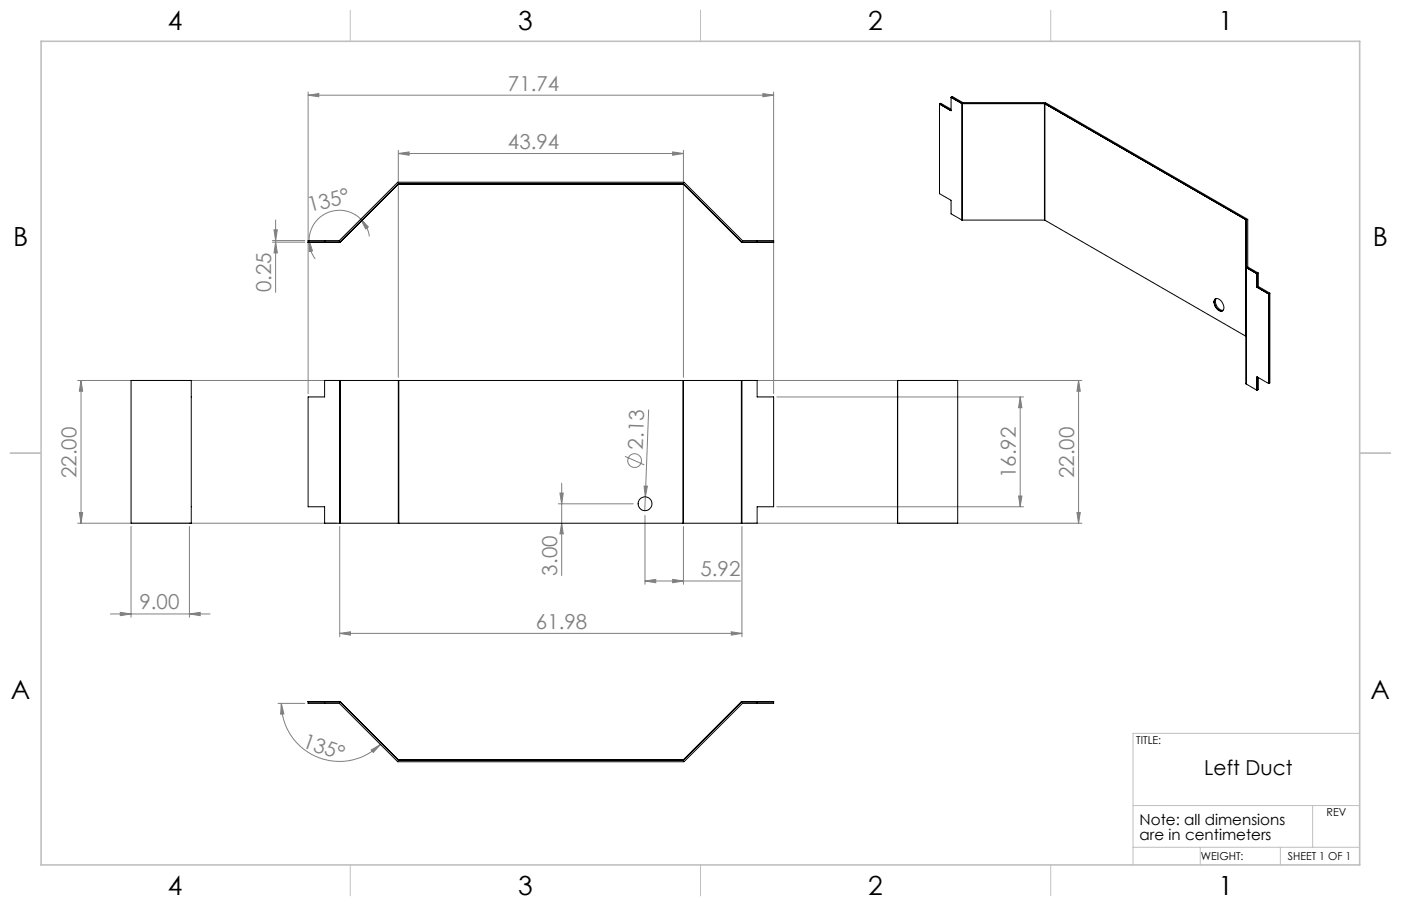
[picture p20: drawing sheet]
<svg xmlns="http://www.w3.org/2000/svg" width="432mm" height="279mm" viewBox="0 0 432 279" stroke-linecap="round" stroke-linejoin="round" font-family="sans-serif">
<defs><g id="words">
<g font-size="8.1">
<text x="51.7" y="9.3">4</text>
<text x="159.7" y="9.3">3</text>
<text x="267.6" y="9.3">2</text>
<text x="375.6" y="9.3">1</text>
<text x="4" y="76">B</text>
<text x="423.1" y="76">B</text>
<text x="3.3" y="215.7">A</text>
<text x="422.4" y="215.7">A</text>
<text x="51.7" y="276">4</text>
<text x="159.7" y="276">3</text>
<text x="267.6" y="276">2</text>
<text x="375.6" y="276">1</text>
</g>
<text font-size="6.4" fill="#808080" x="198.1" y="138.6" transform="rotate(-88 198.1 138.6)">2.13</text>
<g font-size="6.3" fill="#808080">
<text x="156.6" y="28">71.74</text>
<text x="156.6" y="46">43.94</text>
<text x="95.5" y="65.5" transform="rotate(-15 95.5 65.5)">135°</text>
<text x="83.6" y="90.2" transform="rotate(-90 83.6 90.2)">0.25</text>
<text x="23.6" y="147.5" transform="rotate(-90 23.6 147.5)">22.00</text>
<text x="313.1" y="147.5" transform="rotate(-90 313.1 147.5)">16.92</text>
<text x="331.1" y="147.5" transform="rotate(-90 331.1 147.5)">22.00</text>
<text x="171.7" y="177.5" transform="rotate(-90 171.7 177.5)">3.00</text>
<text x="215.9" y="177.8">5.92</text>
<text x="43" y="188">9.00</text>
<text x="165.2" y="194">61.98</text>
<text x="92.9" y="230.3" transform="rotate(19 92.9 230.3)">135°</text>
</g>
<text font-size="6.3" x="371.2" y="239.1">Left Duct</text>
<g font-size="4.7">
<text x="351.2" y="254.5">Note: all dimensions</text>
<text x="351.2" y="259">are in centimeters</text>
</g>
<g font-size="3.4">
<text x="350.2" y="229.5">TITLE:</text>
<text x="408.9" y="251.7">REV</text>
<text x="370.1" y="265.3">WEIGHT:</text>
<text x="396.9" y="265.2">SHEET 1 OF 1</text>
</g>
</g></defs>
<g fill="none" stroke="#808080" stroke-width=".31">
<path d="M95 29.4l3.2-.5v.9zM95 28.4v93M95 29.4h143.4M235.1 28.9l3.3 .5-3.3 .4zM238.4 28.4v93M122.8 47.3l3.3-.5v1.1zM122.8 46.4v69.9M122.8 47.3h87.8M207.3 46.8l3.3 .5-3.3 .6zM210.6 46.4v69.9M84 74.2h9.9M84 74.7h9.9"/>
<path d="M84.5 70.9h1l-.6 3.3zM84.9 74.7l.6 3.3h-1zM84.9 67.8v22.4M95.3 74.2l1 3.2-1 .1zM95.3 74.2l.3 2.6 1.6 3M111.2 67.6l2.3 2.4-.8 .6zM111.2 67.6a9.3 9.3 0 0 0-10.2-2 9.3 9.3 0 0 0-5.7 8.6M111.2 67.6l1.8 2.4 .8 2.9M24 117.3h79.7M25 117.3v44.1M25 117.3l.5 3.4h-1.1zM229.5 117.3h103.9"/>
<path d="M332.4 117.3l.6 3.4h-1.1zM332.4 117.3v44.1M199.9 126.4l-1 26.8M239.4 122.4h76.1M314.4 122.4v33.9M314.4 122.4l.6 3.3h-1.1zM24.4 158h1.1l-.5 3.4zM172.1 155.4h23.1M172.6 152h1l-.5 3.4zM173.1 149v28.5M192.6 140.7l6 2.7M198.5 149.9h1l-.6 3.3z"/>
<path d="M198.8 159v21.2M198.9 153.2l-.2 4.3M239.4 156.3h76.1M313.9 153h1.1l-.6 3.3zM331.9 158h1.1l-.6 3.4zM24 161.4h79.7M40.4 162.3v28.1M58.4 162.3v28.1M104.7 162.3v34.1M173.1 161.4l.5 3.2h-1zM198.8 179.2l3.3-.5v1zM198.8 179.2h29.4"/>
<path d="M207.3 178.7l3.3 .5-3.3 .5zM210.6 162.3v17.9M228.7 162.3v34.1M229.5 161.4h103.9M34 189.3h30.7M37.1 188.8l3.3 .5-3.3 .6zM58.4 189.3l3.3-.5v1.1zM104.7 195.3l3.3-.5v1.1zM104.7 195.3h124M225.4 194.8l3.3 .5-3.3 .6zM85.7 216.9h8.2M86.7 216.9l.8 3.3h-1z"/>
<path d="M86.7 216.9a17.9 17.9 0 0 0 11.1 16.5 17.9 17.9 0 0 0 19.5-3.8M114.4 231.3l2.9-1.7-2.3 2.5z"/>
<circle cx="195.6" cy="142" r="2.13"/>
</g>
<g fill="none" stroke="#c0c0c0" stroke-width=".31">
<path d="M108 3.2v9.5M215.9 3.2v9.5M323.8 3.2v9.5M3.1 139.7h9.6M419.1 139.7h9.5M419.1 226.2h-69.9v40.5M349.2 248.4h69.9M404.6 248.4v12.9M108 266.7v9.6M215.9 266.7v9.6M323.8 266.7v9.6M349.2 261.3h69.9"/>
<path d="M369.9 261.3v5.4M394.6 261.3v5.4"/>
</g>
<path d="M12.7 12.7h406.4v254h-406.4z" fill="none" stroke="#c0c0c0" stroke-width=".5"/>
<g fill="#808080">
<path d="M198.5 149.9h1l-.6 3.3z"/>
<path d="M225.4 194.8l3.3 .5-3.3 .6zM104.7 195.3l3.3-.5v1.1z"/>
<path d="M122.8 47.3l3.3-.5v1.1zM207.3 46.8l3.3 .5-3.3 .6zM198.8 179.2l3.3-.5v1zM207.3 178.7l3.3 .5-3.3 .5zM37.1 188.8l3.3 .5-3.3 .6zM58.4 189.3l3.3-.5v1.1z"/>
<path d="M111.2 67.6l2.3 2.4-.8 .6zM95.2 74.2l1.1 3.2-1 .1z"/>
<path d="M332.4 117.3l.6 3.4h-1.1zM331.9 158h1.1l-.6 3.4zM84.5 70.9h1l-.6 3.3zM84.9 74.7l.6 3.3h-1z"/>
<path d="M25 117.3l.5 3.4h-1.1zM24.4 158h1.1l-.5 3.4zM314.4 122.4l.6 3.3h-1.1zM313.9 153h1.1l-.6 3.3zM172.6 152h1l-.5 3.4zM173.1 161.4l.5 3.2h-1z"/>
<path d="M86.7 216.9l.8 3.3h-1zM114.4 231.3l2.9-1.7-2.3 2.5z"/>
<path d="M95 29.4l3.2-.5v.9zM235.1 28.9l3.3 .5-3.3 .4z"/>
</g>
<g fill="none" stroke="#000" stroke-width=".31">
<path d="M289.6 32.1v27.6l3.5 2.1v4.1l3.3 1.9M289.6 32.1h.1M289.6 32.1l.3-.2 3.2 1.8M293.1 30v4.1l-3.5-2M293.1 30l3.3 1.9M293.2 30l3.3 1.9h25.5M293.2 30l.3-.2 3.3 1.8h25.4l62.4 36.1v14.6l3.2 1.9M293.2 30h-.1M296.4 31.9l25.7 .1M296.4 31.9h.2v36M296.4 31.9v35.9M322 31.9h.1"/>
<path d="M322 31.9l62.1 35.9M322.1 32l-.2 35.9M322.1 32v35.9M122.7 56.8h.1M122.8 56.8l-17.9 17.8M122.9 56.7l-.1 .1M122.9 56.7l-.2 .1M122.9 56.7h.1M210.5 56.7l.2 .1M210.5 56.7l.1 .1M210.5 56.7h.1M210.6 56.8l17.9 17.8"/>
<path d="M210.7 56.8h-.1M95 74.7h9.8l18-18h87.8l18 18h9.8M100 74.2v.6M104.7 74.8h-9.7v-.6h9.6l18-18h88.2l18 18h9.6v.6h-9.7M104.9 74.6l-.2 .2M228.5 74.6l.2 .2M233.4 74.2v.6M296.4 67.8l.2 .1M296.6 67.9h25.3M321.9 67.9h.2M322.1 67.9l61.9 35.8M384 67.7v.1"/>
<path d="M384 67.7l.1 .1M384 67.7v36M384 67.8l.1 50.6M384 67.8h.1M384.1 67.8v50.6M374.6 92.2a2.44 2.44 0 0 1 2.6 2.7 1.02 1.02 0 0 1-.7 1.1 1.02 1.02 0 0 1-1.2-.6 2.52 2.52 0 0 1-.7-3.2zM374.7 92.1a2.52 2.52 0 0 0 1.4 3.8l.7-.1M374.9 92.1a2.67 2.67 0 0 0 2 3.6M384.1 82.4v.1M384.1 82.5l3.4 1.9M384.1 82.5h.1M387.4 88.6l3.6 2.1"/>
<path d="M387.4 84.4h.1M387.5 84.4l-.1 4.2M387.5 88.5l3.5 2.1M387.5 88.5l-.1 .1M387.8 88.3l-.3 .2M387.8 88.3l3.6 2.1M387.8 84.2l-.3 .2M387.8 84.2v4.1M391 90.6v27.7M391.4 90.4l-.4 .2M391.4 90.4v27.7l-.4 .2M40.4 117.3h18.5v44.1h-18.5z"/>
<path d="M104.7 117.3h.2M104.7 117.3h-4.7v5.1h-5v33.9h5v5.1h4.7M104.7 117.3v44.1M104.9 117.3h17.9M104.9 117.3v44.1M122.8 117.3h.1M122.8 117.3v44.1M122.9 117.3h87.6M122.9 117.3v44.1M210.5 117.3h.1M210.5 117.3v44.1M210.6 117.3h17.9"/>
<path d="M210.6 117.3v44.1M228.5 117.3h.2M228.5 117.3v44.1M228.7 117.3h4.7v5.1h5v33.9h-5v5.1h-4.7M228.7 117.3v44.1M276.6 117.3h18.6v44.1h-18.6zM384 103.7v.1M384.1 118.4l3.3 2M387.8 116.4v3.7l-.3 .2M391 118.3l-3.6-2.1v4.2M387.5 120.3l-.1 .1M104.7 161.4h.2"/>
<path d="M104.9 161.4h17.9M122.8 161.4h.1M122.9 161.4h87.6M210.5 161.4h.1M210.6 161.4h17.9M228.5 161.4h.2M95 216.4h9.8l18 18h87.8l18-18h9.8M100 216.4v.5M104.7 216.4h.2M104.7 216.4l.1 .1M104.7 216.4h-9.7v.5h9.6l18 18h88.2l18-18h9.6v-.5h-9.7M104.9 216.4l-.1 .1"/>
<path d="M104.9 216.4l17.9 17.9M228.5 216.4l-17.9 17.9M228.7 216.4h-.2M233.4 216.4v.5M122.7 234.4h.2M122.8 234.3l.1 .1M122.8 234.3l-.1 .1M122.9 234.4h87.6M210.5 234.4h.2M210.6 234.3l-.1 .1M210.6 234.3l.1 .1"/>
<circle cx="198.8" cy="155.4" r="2.13"/>
</g>
<use href="#words"/>
</svg>
